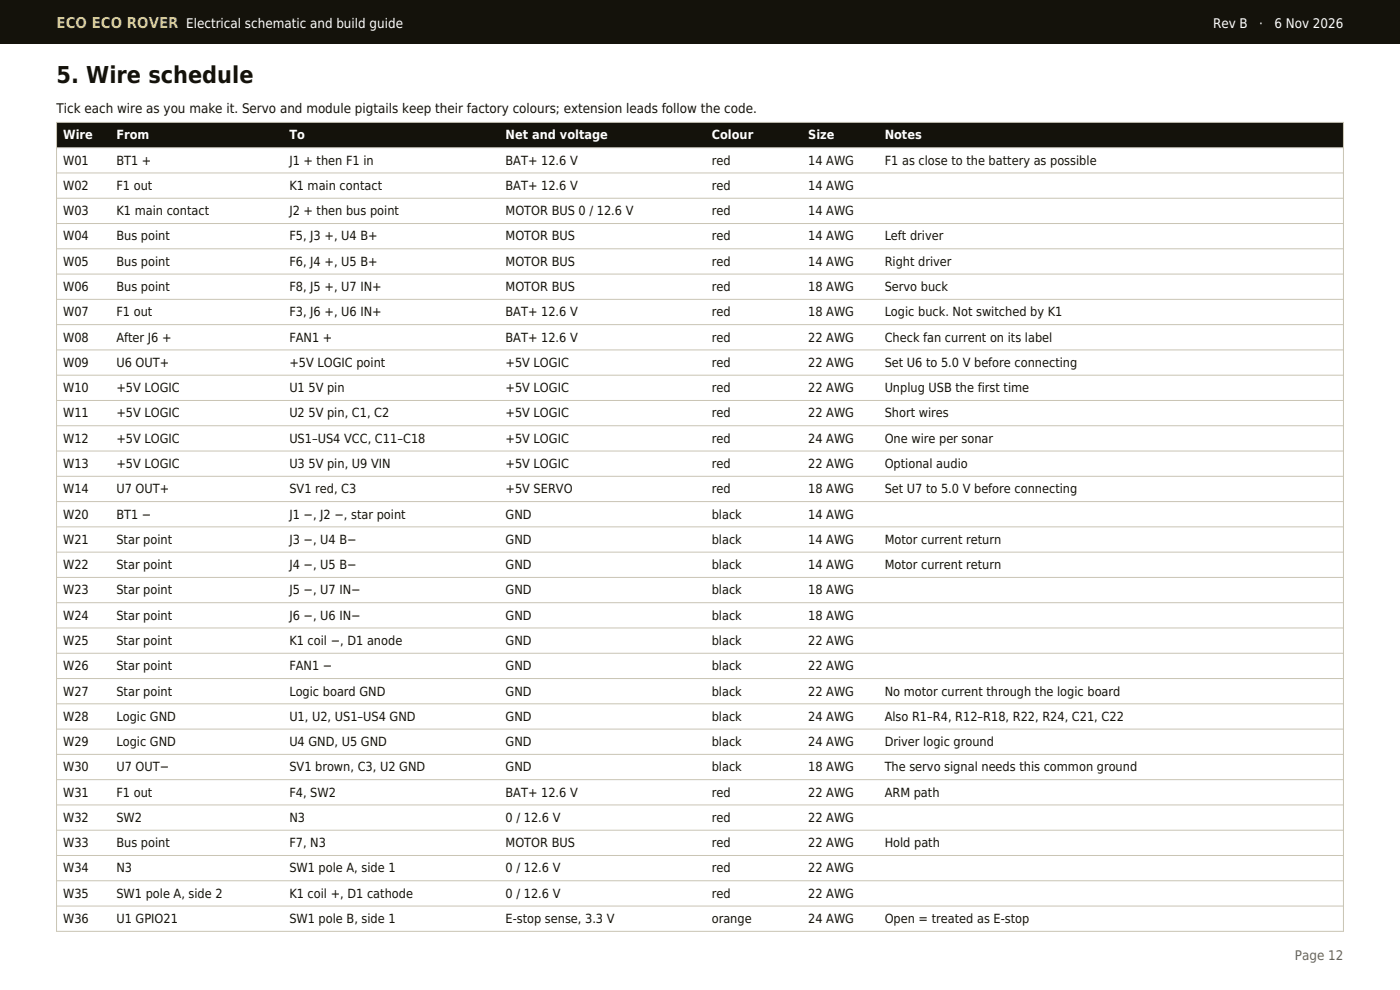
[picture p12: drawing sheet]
<svg xmlns="http://www.w3.org/2000/svg" width="297mm" height="210mm" viewBox="0 0 297 210" stroke-linecap="round" stroke-linejoin="round" font-family="sans-serif">
<defs><g id="words">
<text font-size="4.9" fill="#14120b" x="12" y="17.6">5. Wire schedule</text>
<text font-size="3.2" fill="#fc0" x="12" y="6">ECO ECO ROVER</text>
<g font-size="2.8" fill="#fff">
<text x="39.5" y="6">Electrical schematic and build guide</text>
<text x="257.3" y="6">Rev B</text>
<text x="267.1" y="6">·</text>
<text x="270.3" y="6">6 Nov 2026</text>
</g>
<text font-size="2.8" fill="#14120b" x="12" y="24">Tick each wire as you make it. Servo and module pigtails keep their factory colours; extension leads follow the code.</text>
<text font-size="2.8" fill="#6b6658" x="274.7" y="203.6">Page 12</text>
<g font-size="2.7" fill="#fff">
<text x="13.4" y="29.6">Wire</text>
<text x="24.7" y="29.6">From</text>
<text x="61.4" y="29.6">To</text>
<text x="107.2" y="29.6">Net and voltage</text>
<text x="151" y="29.6">Colour</text>
<text x="171.4" y="29.6">Size</text>
<text x="187.7" y="29.6">Notes</text>
</g>
<g font-size="2.7" fill="#14120b">
<text x="13.4" y="34.9">W01</text>
<text x="24.7" y="34.9">BT1 +</text>
<text x="61.4" y="34.9">J1 + then F1 in</text>
<text x="107.2" y="34.9">BAT+ 12.6 V</text>
<text x="151" y="34.9">red</text>
<text x="171.4" y="34.9">14 AWG</text>
<text x="187.7" y="34.9">F1 as close to the battery as possible</text>
<text x="13.4" y="40.3">W02</text>
<text x="24.7" y="40.3">F1 out</text>
<text x="61.4" y="40.3">K1 main contact</text>
<text x="107.2" y="40.3">BAT+ 12.6 V</text>
<text x="151" y="40.3">red</text>
<text x="171.4" y="40.3">14 AWG</text>
<text x="13.4" y="45.6">W03</text>
<text x="24.7" y="45.6">K1 main contact</text>
<text x="61.4" y="45.6">J2 + then bus point</text>
<text x="107.2" y="45.6">MOTOR BUS 0 / 12.6 V</text>
<text x="151" y="45.6">red</text>
<text x="171.4" y="45.6">14 AWG</text>
<text x="13.4" y="51">W04</text>
<text x="24.7" y="51">Bus point</text>
<text x="61.4" y="51">F5, J3 +, U4 B+</text>
<text x="107.2" y="51">MOTOR BUS</text>
<text x="151" y="51">red</text>
<text x="171.4" y="51">14 AWG</text>
<text x="187.7" y="51">Left driver</text>
<text x="13.4" y="56.4">W05</text>
<text x="24.7" y="56.4">Bus point</text>
<text x="61.4" y="56.4">F6, J4 +, U5 B+</text>
<text x="107.2" y="56.4">MOTOR BUS</text>
<text x="151" y="56.4">red</text>
<text x="171.4" y="56.4">14 AWG</text>
<text x="187.7" y="56.4">Right driver</text>
<text x="13.4" y="61.7">W06</text>
<text x="24.7" y="61.7">Bus point</text>
<text x="61.4" y="61.7">F8, J5 +, U7 IN+</text>
<text x="107.2" y="61.7">MOTOR BUS</text>
<text x="151" y="61.7">red</text>
<text x="171.4" y="61.7">18 AWG</text>
<text x="187.7" y="61.7">Servo buck</text>
<text x="13.4" y="67.1">W07</text>
<text x="24.7" y="67.1">F1 out</text>
<text x="61.4" y="67.1">F3, J6 +, U6 IN+</text>
<text x="107.2" y="67.1">BAT+ 12.6 V</text>
<text x="151" y="67.1">red</text>
<text x="171.4" y="67.1">18 AWG</text>
<text x="187.7" y="67.1">Logic buck. Not switched by K1</text>
<text x="13.4" y="72.5">W08</text>
<text x="13.4" y="77.8">W09</text>
<text x="24.7" y="72.5">After J6 +</text>
<text x="24.7" y="77.8">U6 OUT+</text>
<text x="61.4" y="72.5">FAN1 +</text>
<text x="61.4" y="77.8">+5V LOGIC point</text>
<text x="107.2" y="72.5">BAT+ 12.6 V</text>
<text x="107.2" y="77.8">+5V LOGIC</text>
<text x="151" y="72.5">red</text>
<text x="151" y="77.8">red</text>
<text x="171.4" y="72.5">22 AWG</text>
<text x="171.4" y="77.8">22 AWG</text>
<text x="187.7" y="72.5">Check fan current on its label</text>
<text x="187.7" y="77.8">Set U6 to 5.0 V before connecting</text>
<text x="13.4" y="83.2">W10</text>
<text x="24.7" y="83.2">+5V LOGIC</text>
<text x="61.4" y="83.2">U1 5V pin</text>
<text x="107.2" y="83.2">+5V LOGIC</text>
<text x="151" y="83.2">red</text>
<text x="171.4" y="83.2">22 AWG</text>
<text x="187.7" y="83.2">Unplug USB the first time</text>
<text x="13.4" y="88.5">W11</text>
<text x="24.7" y="88.5">+5V LOGIC</text>
<text x="61.4" y="88.5">U2 5V pin, C1, C2</text>
<text x="107.2" y="88.5">+5V LOGIC</text>
<text x="151" y="88.5">red</text>
<text x="171.4" y="88.5">22 AWG</text>
<text x="187.7" y="88.5">Short wires</text>
<text x="13.4" y="93.9">W12</text>
<text x="24.7" y="93.9">+5V LOGIC</text>
<text x="61.4" y="93.9">US1–US4 VCC, C11–C18</text>
<text x="107.2" y="93.9">+5V LOGIC</text>
<text x="151" y="93.9">red</text>
<text x="171.4" y="93.9">24 AWG</text>
<text x="187.7" y="93.9">One wire per sonar</text>
<text x="13.4" y="99.3">W13</text>
<text x="24.7" y="99.3">+5V LOGIC</text>
<text x="61.4" y="99.3">U3 5V pin, U9 VIN</text>
<text x="107.2" y="99.3">+5V LOGIC</text>
<text x="151" y="99.3">red</text>
<text x="171.4" y="99.3">22 AWG</text>
<text x="187.7" y="99.3">Optional audio</text>
<text x="13.4" y="104.6">W14</text>
<text x="24.7" y="104.6">U7 OUT+</text>
<text x="61.4" y="104.6">SV1 red, C3</text>
<text x="107.2" y="104.6">+5V SERVO</text>
<text x="151" y="104.6">red</text>
<text x="171.4" y="104.6">18 AWG</text>
<text x="187.7" y="104.6">Set U7 to 5.0 V before connecting</text>
<text x="13.4" y="110">W20</text>
<text x="24.7" y="110">BT1 −</text>
<text x="61.4" y="110">J1 −, J2 −, star point</text>
<text x="107.2" y="110">GND</text>
<text x="151" y="110">black</text>
<text x="171.4" y="110">14 AWG</text>
<text x="13.4" y="115.4">W21</text>
<text x="24.7" y="115.4">Star point</text>
<text x="61.4" y="115.4">J3 −, U4 B−</text>
<text x="107.2" y="115.4">GND</text>
<text x="151" y="115.4">black</text>
<text x="171.4" y="115.4">14 AWG</text>
<text x="187.7" y="115.4">Motor current return</text>
<text x="13.4" y="120.7">W22</text>
<text x="24.7" y="120.7">Star point</text>
<text x="61.4" y="120.7">J4 −, U5 B−</text>
<text x="107.2" y="120.7">GND</text>
<text x="151" y="120.7">black</text>
<text x="171.4" y="120.7">14 AWG</text>
<text x="187.7" y="120.7">Motor current return</text>
<text x="13.4" y="126.1">W23</text>
<text x="13.4" y="131.4">W24</text>
<text x="24.7" y="126.1">Star point</text>
<text x="24.7" y="131.4">Star point</text>
<text x="61.4" y="126.1">J5 −, U7 IN−</text>
<text x="61.4" y="131.4">J6 −, U6 IN−</text>
<text x="107.2" y="126.1">GND</text>
<text x="107.2" y="131.4">GND</text>
<text x="151" y="126.1">black</text>
<text x="151" y="131.4">black</text>
<text x="171.4" y="126.1">18 AWG</text>
<text x="171.4" y="131.4">18 AWG</text>
<text x="13.4" y="136.8">W25</text>
<text x="24.7" y="136.8">Star point</text>
<text x="61.4" y="136.8">K1 coil −, D1 anode</text>
<text x="107.2" y="136.8">GND</text>
<text x="151" y="136.8">black</text>
<text x="171.4" y="136.8">22 AWG</text>
<text x="13.4" y="142.2">W26</text>
<text x="24.7" y="142.2">Star point</text>
<text x="61.4" y="142.2">FAN1 −</text>
<text x="107.2" y="142.2">GND</text>
<text x="151" y="142.2">black</text>
<text x="171.4" y="142.2">22 AWG</text>
<text x="13.4" y="147.5">W27</text>
<text x="24.7" y="147.5">Star point</text>
<text x="61.4" y="147.5">Logic board GND</text>
<text x="107.2" y="147.5">GND</text>
<text x="151" y="147.5">black</text>
<text x="171.4" y="147.5">22 AWG</text>
<text x="187.7" y="147.5">No motor current through the logic board</text>
<text x="13.4" y="152.9">W28</text>
<text x="24.7" y="152.9">Logic GND</text>
<text x="61.4" y="152.9">U1, U2, US1–US4 GND</text>
<text x="107.2" y="152.9">GND</text>
<text x="151" y="152.9">black</text>
<text x="171.4" y="152.9">24 AWG</text>
<text x="187.7" y="152.9">Also R1–R4, R12–R18, R22, R24, C21, C22</text>
<text x="13.4" y="158.3">W29</text>
<text x="24.7" y="158.3">Logic GND</text>
<text x="61.4" y="158.3">U4 GND, U5 GND</text>
<text x="107.2" y="158.3">GND</text>
<text x="151" y="158.3">black</text>
<text x="171.4" y="158.3">24 AWG</text>
<text x="187.7" y="158.3">Driver logic ground</text>
<text x="13.4" y="163.6">W30</text>
<text x="24.7" y="163.6">U7 OUT−</text>
<text x="61.4" y="163.6">SV1 brown, C3, U2 GND</text>
<text x="107.2" y="163.6">GND</text>
<text x="151" y="163.6">black</text>
<text x="171.4" y="163.6">18 AWG</text>
<text x="187.7" y="163.6">The servo signal needs this common ground</text>
<text x="13.4" y="169">W31</text>
<text x="24.7" y="169">F1 out</text>
<text x="61.4" y="169">F4, SW2</text>
<text x="107.2" y="169">BAT+ 12.6 V</text>
<text x="151" y="169">red</text>
<text x="171.4" y="169">22 AWG</text>
<text x="187.7" y="169">ARM path</text>
<text x="13.4" y="174.3">W32</text>
<text x="13.4" y="179.7">W33</text>
<text x="24.7" y="174.3">SW2</text>
<text x="24.7" y="179.7">Bus point</text>
<text x="61.4" y="174.3">N3</text>
<text x="61.4" y="179.7">F7, N3</text>
<text x="107.2" y="174.3">0 / 12.6 V</text>
<text x="107.2" y="179.7">MOTOR BUS</text>
<text x="151" y="174.3">red</text>
<text x="151" y="179.7">red</text>
<text x="171.4" y="174.3">22 AWG</text>
<text x="171.4" y="179.7">22 AWG</text>
<text x="187.7" y="179.7">Hold path</text>
<text x="13.4" y="185.1">W34</text>
<text x="24.7" y="185.1">N3</text>
<text x="61.4" y="185.1">SW1 pole A, side 1</text>
<text x="107.2" y="185.1">0 / 12.6 V</text>
<text x="151" y="185.1">red</text>
<text x="171.4" y="185.1">22 AWG</text>
<text x="13.4" y="190.4">W35</text>
<text x="24.7" y="190.4">SW1 pole A, side 2</text>
<text x="61.4" y="190.4">K1 coil +, D1 cathode</text>
<text x="107.2" y="190.4">0 / 12.6 V</text>
<text x="151" y="190.4">red</text>
<text x="171.4" y="190.4">22 AWG</text>
<text x="13.4" y="195.8">W36</text>
<text x="24.7" y="195.8">U1 GPIO21</text>
<text x="61.4" y="195.8">SW1 pole B, side 1</text>
<text x="107.2" y="195.8">E-stop sense, 3.3 V</text>
<text x="151" y="195.8">orange</text>
<text x="171.4" y="195.8">24 AWG</text>
<text x="187.7" y="195.8">Open = treated as E-stop</text>
</g>
</g></defs>
<g fill="#14120b">
<path d="M0 0h297v9.2h-297z" fill-rule="evenodd"/>
<path d="M12 26h273v5.3h-273z" fill-rule="evenodd"/>
</g>
<g fill="none" stroke="#c9c4b4" stroke-width=".21">
<path d="M12 31.3h273M12 36.7h273M12 26h273v171.6h-273zM12 42.1h273M12 47.4h273M12 52.8h273M12 58.1h273M12 63.5h273M12 68.9h273M12 74.2h273M12 79.6h273M12 84.9h273"/>
<path d="M12 90.3h273M12 95.7h273M12 101h273M12 106.4h273M12 111.8h273M12 117.1h273M12 122.5h273M12 127.8h273M12 133.2h273M12 138.6h273M12 143.9h273M12 149.3h273"/>
<path d="M12 154.7h273M12 160h273M12 165.4h273M12 170.7h273M12 176.1h273M12 181.5h273M12 186.8h273M12 192.2h273"/>
</g>
<use href="#words"/>
</svg>
